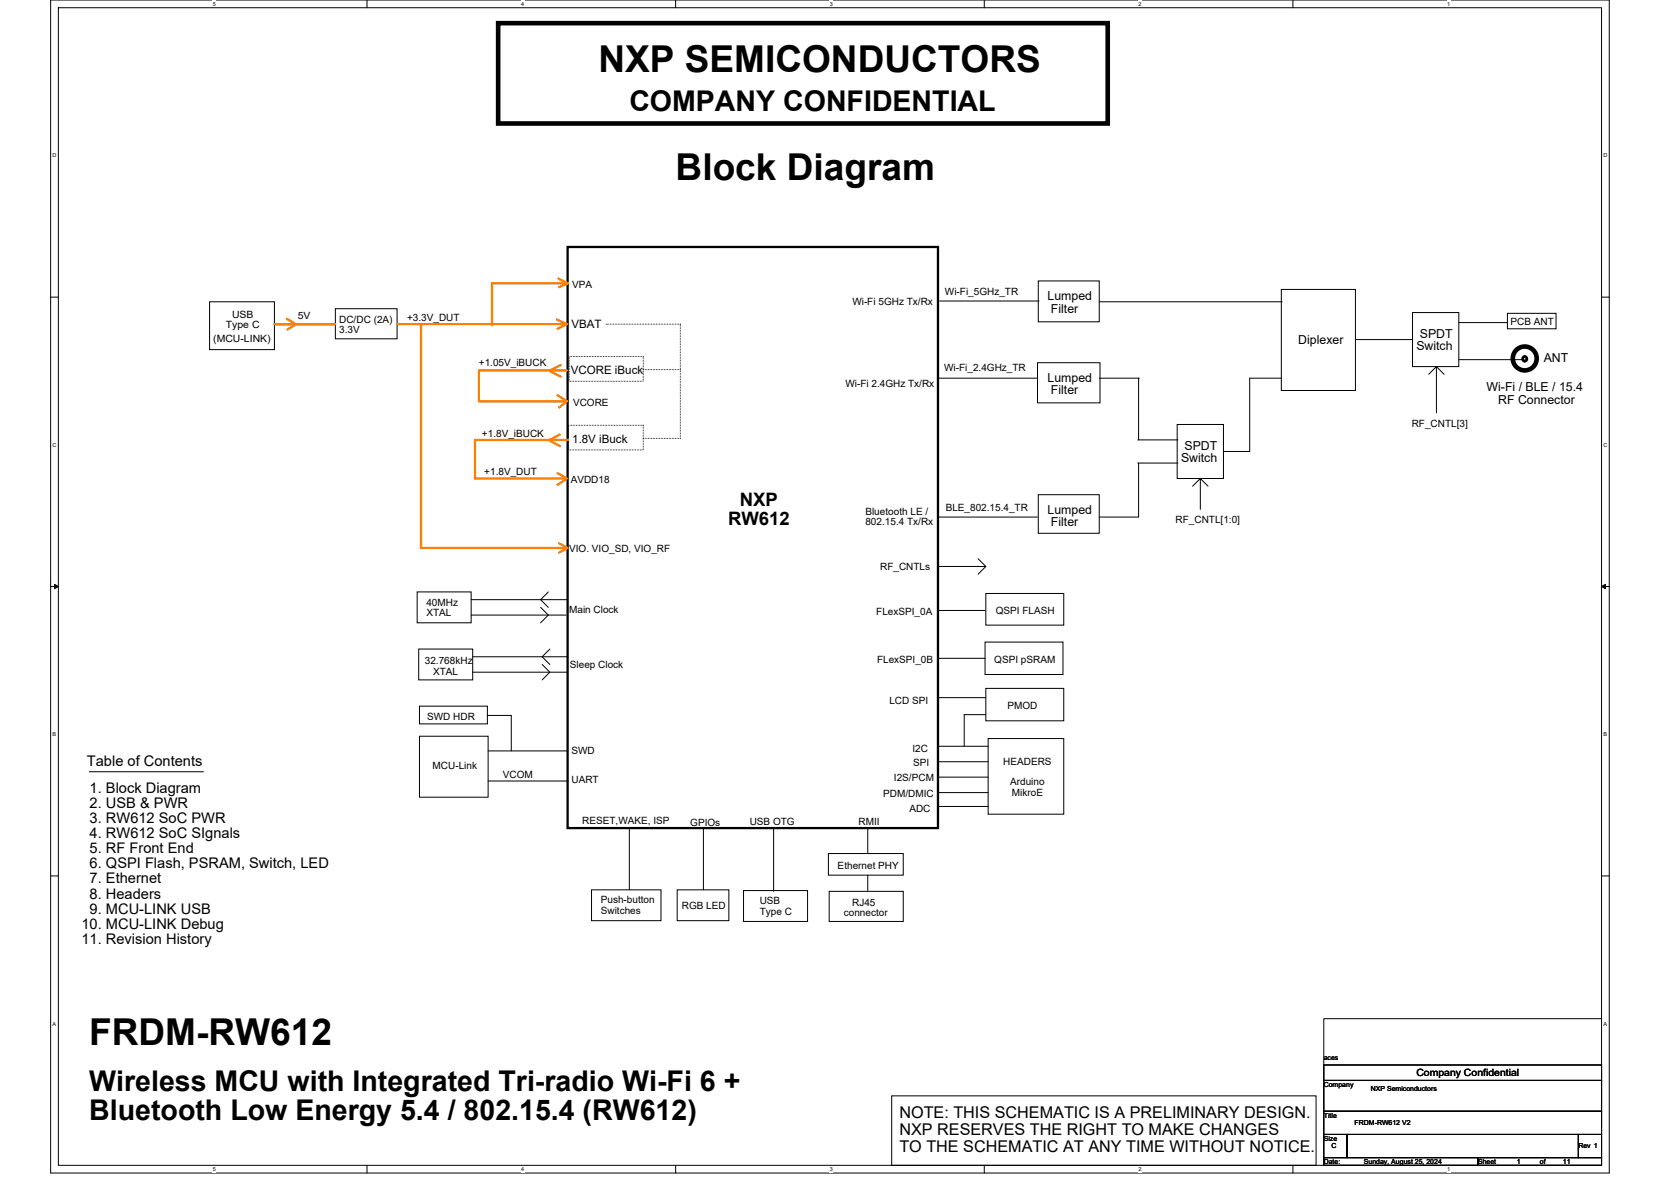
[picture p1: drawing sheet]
<svg xmlns="http://www.w3.org/2000/svg" width="594mm" height="420mm" viewBox="0 0 594 420" stroke-linecap="round" stroke-linejoin="round" font-family="sans-serif">
<defs><g id="words">
<g font-size="13.2">
<text x="212.8" y="25.6">NXP SEMICONDUCTORS</text>
<text x="240.2" y="64.1">Block Diagram</text>
<text x="31.7" y="371.3">FRDM-RW612</text>
</g>
<g font-size="10.1">
<text x="223.7" y="39.4">COMPANY CONFIDENTIAL</text>
<text x="31.7" y="387.8">Wireless MCU with Integrated Tri-radio Wi-Fi 6 +</text>
<text x="31.7" y="398.2">Bluetooth Low Energy 5.4 / 802.15.4 (RW612)</text>
</g>
<g font-size="6.6">
<text x="263.1" y="179.9">NXP</text>
<text x="258.9" y="186.7">RW612</text>
</g>
<g font-size="5.8">
<text x="319.8" y="397.5">NOTE: THIS SCHEMATIC IS A PRELIMINARY DESIGN.</text>
<text x="319.8" y="403.4">NXP RESERVES THE RIGHT TO MAKE CHANGES</text>
<text x="319.8" y="409.4">TO THE SCHEMATIC AT ANY TIME WITHOUT NOTICE.</text>
</g>
<g font-size="5.2">
<text x="30.9" y="272.5">Table of Contents</text>
<text x="31.9" y="281.8">1. Block Diagram</text>
<text x="31.9" y="287.2">2. USB &amp; PWR</text>
<text x="31.9" y="292.5">3. RW612 SoC PWR</text>
<text x="31.9" y="297.9">4. RW612 SoC SIgnals</text>
<text x="31.9" y="303.3">5. RF Front End</text>
<text x="31.9" y="308.7">6. QSPI Flash, PSRAM, Switch, LED</text>
<text x="31.9" y="314">7. Ethernet</text>
<text x="31.9" y="319.4">8. Headers</text>
<text x="31.9" y="324.8">9. MCU-LINK USB</text>
<text x="29" y="330.2">10. MCU-LINK Debug</text>
<text x="29" y="335.5">11. Revision History</text>
</g>
<g font-size="4.4">
<text x="372.4" y="106.6">Lumped</text>
<text x="373.6" y="111.1">Filter</text>
<text x="461.6" y="122.2">Diplexer</text>
<text x="503.5" y="124.5">Switch</text>
<text x="504.8" y="120">SPDT</text>
<text x="548.8" y="128.8">ANT</text>
<text x="372.4" y="135.6">Lumped</text>
<text x="373.6" y="140.2">Filter</text>
<text x="528.5" y="138.9">Wi-Fi / BLE / 15.4</text>
<text x="532.6" y="143.5">RF Connector</text>
<text x="421.1" y="159.8">SPDT</text>
<text x="419.9" y="164.3">Switch</text>
<text x="372.4" y="182.6">Lumped</text>
<text x="373.6" y="187.1">Filter</text>
</g>
<g font-size="4.1">
<text x="203.2" y="116.7">VBAT</text>
<text x="202.9" y="132.9">VCORE iBuck</text>
<text x="203.4" y="157.3">1.8V iBuck</text>
</g>
<g font-size="3.6">
<text x="203.4" y="102.5">VPA</text>
<text x="335.9" y="105">Wi-Fi_5GHz_TR</text>
<text x="82.5" y="113">USB</text>
<text x="105.9" y="113.5">5V</text>
<text x="303" y="108.6">Wi-Fi 5GHz Tx/Rx</text>
<text x="80.3" y="116.6">Type C</text>
<text x="120.6" y="114.9">DC/DC (2A)</text>
<text x="120.6" y="118.5">3.3V</text>
<text x="144.7" y="114">+3.3V_DUT</text>
<text x="537" y="115.4">PCB ANT</text>
<text x="75.8" y="121.7">(MCU-LINK)</text>
<text x="170.2" y="130.2">+1.05V_iBUCK</text>
<text x="335.7" y="131.9">Wi-Fi_2.4GHz_TR</text>
<text x="300.5" y="137.6">Wi-Fi 2.4GHz Tx/Rx</text>
<text x="203.7" y="144.2">VCORE</text>
<text x="171.3" y="155.5">+1.8V_iBUCK</text>
<text x="501.9" y="151.6">RF_CNTL[3]</text>
<text x="172.2" y="168.9">+1.8V_DUT</text>
<text x="202.9" y="171.7">AVDD18</text>
<text x="307.7" y="182.9">Bluetooth LE /</text>
<text x="336.2" y="181.8">BLE_802.15.4_TR</text>
<text x="418" y="185.9">RF_CNTL[1:0]</text>
<text x="307.7" y="186.6">802.15.4 Tx/Rx</text>
<text x="202.3" y="196.1">VIO. VIO_SD, VIO_RF</text>
<text x="312.9" y="202.7">RF_CNTLs</text>
<text x="151.6" y="215.3">40MHz</text>
<text x="151.6" y="218.9">XTAL</text>
<text x="202.3" y="218">Main Clock</text>
<text x="311.5" y="218.6">FLexSPI_0A</text>
<text x="354" y="218.3">QSPI FLASH</text>
<text x="151" y="236.1">32.768kHz</text>
<text x="154" y="239.8">XTAL</text>
<text x="202.6" y="237.5">Sleep Clock</text>
<text x="311.8" y="235.8">FLexSPI_0B</text>
<text x="353.5" y="235.6">QSPI pSRAM</text>
<text x="316.2" y="250.1">LCD SPI</text>
<text x="151.9" y="255.9">SWD HDR</text>
<text x="358.2" y="252">PMOD</text>
<text x="203.2" y="267.9">SWD</text>
<text x="324.4" y="267.4">I2C</text>
<text x="153.8" y="273.4">MCU-Link</text>
<text x="324.7" y="272.3">SPI</text>
<text x="356.7" y="271.8">HEADERS</text>
<text x="178.8" y="276.4">VCOM</text>
<text x="203.2" y="278.4">UART</text>
<text x="317.8" y="277.5">I2S/PCM</text>
<text x="359.1" y="279.1">Arduino</text>
<text x="314" y="283.3">PDM/DMIC</text>
<text x="359.8" y="282.8">MikroE</text>
<text x="207" y="292.9">RESET,WAKE, ISP</text>
<text x="245.4" y="293.5">GPIOs</text>
<text x="266.5" y="293.2">USB OTG</text>
<text x="305.2" y="293.2">RMII</text>
<text x="323.3" y="288.5">ADC</text>
<text x="297.8" y="308.8">Ethernet PHY</text>
<text x="213.6" y="321.2">Push-button</text>
<text x="242.4" y="323.1">RGB LED</text>
<text x="270.1" y="321.4">USB</text>
<text x="303" y="322">RJ45</text>
<text x="213.6" y="324.8">Switches</text>
<text x="270.1" y="325.1">Type C</text>
<text x="300" y="325.7">connector</text>
<text x="503.5" y="382.6">Company Confidential</text>
</g>
<g font-size="2.5">
<text x="470.6" y="376.7">aces</text>
<text x="470.6" y="386.3">Company</text>
<text x="487.4" y="387.6">NXP Semiconductors</text>
<text x="470.6" y="397.2">Title</text>
<text x="481.6" y="400">FRDM-RW612 V2</text>
<text x="470.6" y="405.5">Size</text>
<text x="470.6" y="413.7">Date:</text>
<text x="473.4" y="408.2">C</text>
<text x="484.9" y="413.7">Sunday, August 25, 2024</text>
<text x="525.5" y="413.7">Sheet</text>
<text x="539.2" y="413.7">1</text>
<text x="547.4" y="413.7">of</text>
<text x="555.7" y="413.7">11</text>
<text x="561.2" y="408.2">Rev 1</text>
</g>
<g font-size="2">
<text x="75.6" y="2.1">5</text>
<text x="185.3" y="2.1">4</text>
<text x="295.1" y="2.1">3</text>
<text x="404.8" y="2.1">2</text>
<text x="514.5" y="2.1">1</text>
<text x="18.7" y="55.9">D</text>
<text x="570.1" y="55.9">D</text>
<text x="18.7" y="158.8">C</text>
<text x="570.1" y="158.8">C</text>
<text x="18.7" y="261.7">B</text>
<text x="570.1" y="261.7">B</text>
<text x="18.7" y="364.6">A</text>
<text x="570.1" y="364.6">A</text>
<text x="75.6" y="416.3">5</text>
<text x="185.3" y="416.3">4</text>
<text x="295.1" y="416.3">3</text>
<text x="404.8" y="416.3">2</text>
<text x="514.5" y="416.3">1</text>
</g>
</g></defs>
<path d="M18 0h554.1v417h-554.1zM20.7 2.8h548.7v411.4h-548.7z" fill="none" stroke="#000" stroke-width=".36"/>
<g fill="#fff">
<path d="M75.6 .3h1.1v2.2h-1.1z"/>
<path d="M75.6 414.5h1.1v2.2h-1.1z"/>
</g>
<path d="M130.5 0v2.8M130.5 414.2v2.8" fill="none" stroke="#000" stroke-width=".36"/>
<g fill="#fff">
<path d="M185.3 .3h1.1v2.2h-1.1z"/>
<path d="M185.3 414.5h1.1v2.2h-1.1z"/>
</g>
<path d="M240.2 0v2.8M240.2 414.2v2.8" fill="none" stroke="#000" stroke-width=".36"/>
<g fill="#fff">
<path d="M295.1 .3h1.1v2.2h-1.1z"/>
<path d="M295.1 414.5h1.1v2.2h-1.1z"/>
</g>
<path d="M349.9 0v2.8M349.9 414.2v2.8" fill="none" stroke="#000" stroke-width=".36"/>
<g fill="#fff">
<path d="M404.8 .3h1.1v2.2h-1.1z"/>
<path d="M404.8 414.5h1.1v2.2h-1.1z"/>
</g>
<path d="M459.7 0v2.8M459.7 414.2v2.8" fill="none" stroke="#000" stroke-width=".36"/>
<g fill="#fff">
<path d="M514.5 .3h1.1v2.2h-1.1z"/>
<path d="M514.5 414.5h1.1v2.2h-1.1z"/>
<path d="M18.7 54.2h1.4v2.2h-1.4z"/>
<path d="M570.1 54.2h1.4v2.2h-1.4z"/>
<path d="M18.7 157.1h1.4v2.1h-1.4z"/>
<path d="M570.1 157.1h1.4v2.1h-1.4z"/>
</g>
<path d="M18 105.6h2.7M569.4 105.6h2.7" fill="none" stroke="#000" stroke-width=".36"/>
<g fill="#fff">
<path d="M18.7 259.9h1.3v2.2h-1.3z"/>
<path d="M570.1 259.9h1.3v2.2h-1.3z"/>
</g>
<path d="M18 208.5h2.7M19.4 207.7l1.3 .8-1.3 .8zM569.4 208.5l1.4-.8v1.6zM569.4 208.5h2.7" fill="none" stroke="#000" stroke-width=".36"/>
<path d="M19.4 207.7l1.3 .8-1.3 .8zM569.4 208.5l1.4-.8v1.6z" fill="#000"/>
<g fill="#fff">
<path d="M18.7 362.8h1.3v2.2h-1.3z"/>
<path d="M570.1 362.8h1.3v2.2h-1.3z"/>
</g>
<g fill="none" stroke="#000" stroke-width=".36">
<path d="M369.1 99.9h21.7v14.5h-21.7zM74.5 107.3h23.1v17h-23.1zM119.2 109.7h22v10.7h-22zM334 107h35.4M390.8 107.3h65M455.5 102.9h26.4v35.9h-26.4zM502.2 111.1h16.4v19.2h-16.4zM518.6 114.7h17.3M535.9 111.4h17.3v5.5h-17.3zM333.2 134.4h35.4M368.9 128.9h22.2v14.3h-22.2zM390.8 134.4h14.3"/>
<path d="M404.8 134.4v22M455.5 134.4h-11.2v26.1h-9.3M482.1 120.7h20.1M510.7 130.3l-2.8 2.8M513.4 133.1l-2.7-2.8v16.5M518.6 127.8h22.5M404.5 156.4h14.3M418.5 150.9h16.5v19.2h-16.5zM369.1 175.9h21.7v13.7h-21.7zM404.5 164.6h14.3M404.8 164.6v19.2h-14M426.7 170.1l-2.7 2.7"/>
<path d="M429.5 172.8l-2.8-2.7v11M333.5 183.8h35.4M347.7 198.6l2.8 2.8-2.8 2.7M148.3 210.4h19.2v11h-19.2zM167.5 213.2h34.3M167.5 218.6h33.7M192.2 215.9l2.7 2.7-2.7 2.8M194.9 210.4l-2.7 2.8 2.7 2.7M333.7 201.4h16.5M333.7 217h16.5M350.5 211h27.7v11.2h-27.7zM148.9 230.7h19.2v11h-19.2z"/>
<path d="M168.1 233.5h33.4M168.1 238.9h33.7M192.7 236.2l2.8 2.7-2.8 2.8M195.5 230.7l-2.8 2.8 2.8 2.7M333.7 234h16.5M350.2 228.2h27.7v11.6h-27.7zM149.1 251h24.2v6.3h-24.2zM173.3 254.3h8.5v12.6M333.7 248h16.8M350.5 244.7h27.7v11.5h-27.7zM350.5 254h-7.7v11.3M31.7 274.3h40.6"/>
<path d="M149.1 261.7h24.4v21.7h-24.4zM173.5 266.9h28M173.5 277.6h28.6M333.7 265.3h17.6M333.7 270.8h17.6M333.7 276.2h17.6M351.3 262.5h26.9v26.9h-26.9zM223.7 294.6v21.7M250.1 294.6v21.7M275 294.6v22.2M308.5 294.6v8.8M333.7 286.7h17.6"/>
<path d="M333.7 281.7h17.6M18 311.4h2.7M210.3 316.3h24.7v11h-24.7zM240.8 316.3h18.3v11h-18.3zM264.3 316.6h22.8v10.9h-22.8zM294.5 303.4h26.6v7.7h-26.6zM294.8 316.8h26.3v10.7h-26.3zM308.5 311.1v5.5M569.4 311.4h2.7M470.6 378.6h98.8v5.5h-98.8zM569.4 362.1h-98.8v16.5M317 389.5h150.9v24.7h-150.9z"/>
<path d="M470.6 384.1h98.8v10.9h-98.8zM470.6 395h98.8v8.3h-98.8zM470.6 403.3h8.3v8.2h-8.3zM470.6 411.5h54.9v2.7h-54.9zM478.9 403.3h82.3v8.2h-82.3zM525.5 411.5h43.9v2.7h-43.9zM561.2 403.3h8.2v8.2h-8.2z"/>
</g>
<g fill="none" stroke="#000" stroke-width="1.6">
<path d="M177.1 8.2h216.7v35.7h-216.7z"/>
<circle cx="542" cy="127.6" r=".48"/>
<circle cx="542.1" cy="127.4" r="4.2"/>
</g>
<path d="M201.8 87.8h131.7v206.6h-131.7z" fill="none" stroke="#000" stroke-width=".81"/>
<g fill="none" stroke="#ff8000" stroke-width=".81">
<path d="M198.5 99l3.3 1.7M97.6 115.2h21.1M98.1 115.2h21.1M101.9 113.3l2.8 1.6M105.2 115.2l-3 1.9M141.5 115.2h59.5M149.7 115.2v79.6h51M198 113.6l3.5 1.6-3.3 1.7M198.8 102.1l3-1.4h-26.9v14.8M170.2 131.7v11M170.5 131.7h31M195.5 132l3.8 1.9"/>
<path d="M199.3 129.8l-3.8 1.9M170.5 142.7h31l-2.7 2.2M195.5 156.6l3.6 2M198.2 140.5l3.3 2.2M199.1 154.5l-3.6 1.9M202.1 156.4h-33.2v13.7h31.8M198.2 168.2l3.3 1.9-3.3 2.2M198.8 193.1l3 1.7-3 1.6"/>
</g>
<path d="M215.5 115.2h.1M241.9 115.2h.1M241.9 115.2h-26.4M202.3 126.7h26.4v8.8h-26.4zM228.7 131.4h.1M241.9 131.4h-13.2M202.1 151.2h26.6v8.7h-26.6zM228.7 155.8h.1M241.9 155.8v-40.6M241.9 155.8h-13.2" fill="none" stroke="#000" stroke-width=".36" stroke-dasharray="0 .5"/>
<use href="#words"/>
</svg>
